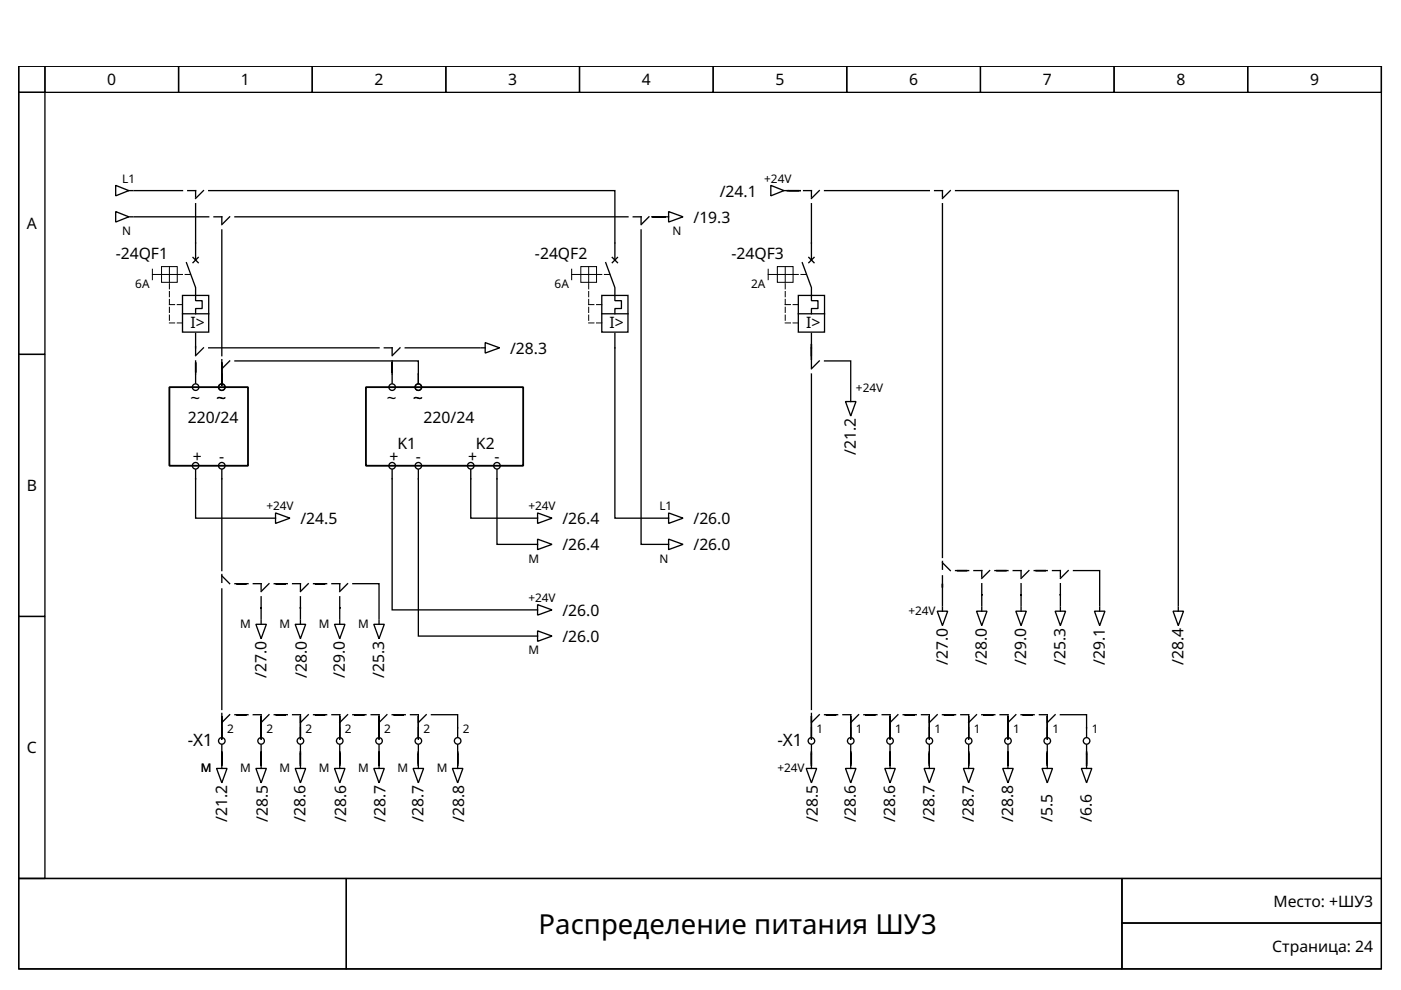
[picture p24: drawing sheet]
<svg xmlns="http://www.w3.org/2000/svg" width="297mm" height="210mm" viewBox="0 0 297 210" stroke-linecap="round" stroke-linejoin="round" font-family="sans-serif">
<defs><g id="words">
<text font-size="5.8" x="114.2" y="198.1">Распределение питания ШУ3</text>
<g font-size="3.6">
<text x="40.4" y="85.7">~</text>
<text x="45.9" y="85.7">~</text>
<text x="82" y="85.7">~</text>
<text x="87.6" y="85.7">~</text>
<text x="39.8" y="158.2">-X1</text>
<text x="164.8" y="158.2">-X1</text>
</g>
<g font-size="3.3">
<text x="22.7" y="18.1">0</text>
<text x="51.1" y="18.1">1</text>
<text x="79.4" y="18.1">2</text>
<text x="107.7" y="18.1">3</text>
<text x="136.1" y="18.1">4</text>
<text x="164.4" y="18.1">5</text>
<text x="192.8" y="18.1">6</text>
<text x="221.1" y="18.1">7</text>
<text x="249.4" y="18.1">8</text>
<text x="277.8" y="18.1">9</text>
<text x="152.6" y="41.7">/24.1</text>
<text x="147" y="47.2">/19.3</text>
<text x="5.7" y="48.6">A</text>
<text x="24.5" y="54.9">-24QF1</text>
<text x="113.4" y="54.9">-24QF2</text>
<text x="155.1" y="54.9">-24QF3</text>
<text x="40.4" y="69.6">I&gt;</text>
<text x="129.3" y="69.6">I&gt;</text>
<text x="170.9" y="69.6">I&gt;</text>
<text x="108.1" y="75">/28.3</text>
<text x="39.8" y="89.6">220/24</text>
<text x="89.8" y="89.6">220/24</text>
<text x="84.3" y="95.1">K1</text>
<text x="100.9" y="95.1">K2</text>
<text x="40.9" y="97.9">+</text>
<text x="46.5" y="97.9">-</text>
<text x="82.6" y="97.9">+</text>
<text x="88.1" y="97.9">-</text>
<text x="99.3" y="97.9">+</text>
<text x="104.8" y="97.9">-</text>
<text x="181.5" y="96.5" transform="rotate(-90 181.5 96.5)">/21.2</text>
<text x="5.7" y="104.2">B</text>
<text x="63.7" y="111.1">/24.5</text>
<text x="119.3" y="111.1">/26.4</text>
<text x="147" y="111.1">/26.0</text>
<text x="119.3" y="116.7">/26.4</text>
<text x="147" y="116.7">/26.0</text>
<text x="119.3" y="130.6">/26.0</text>
<text x="119.3" y="136.1">/26.0</text>
<text x="56.5" y="143.8" transform="rotate(-90 56.5 143.8)">/27.0</text>
<text x="65.1" y="143.8" transform="rotate(-90 65.1 143.8)">/28.0</text>
<text x="73.1" y="143.8" transform="rotate(-90 73.1 143.8)">/29.0</text>
<text x="81.5" y="143.8" transform="rotate(-90 81.5 143.8)">/25.3</text>
<text x="200.9" y="141" transform="rotate(-90 200.9 141)">/27.0</text>
<text x="209.3" y="141" transform="rotate(-90 209.3 141)">/28.0</text>
<text x="217.6" y="141" transform="rotate(-90 217.6 141)">/29.0</text>
<text x="225.9" y="141" transform="rotate(-90 225.9 141)">/25.3</text>
<text x="234.3" y="141" transform="rotate(-90 234.3 141)">/29.1</text>
<text x="250.9" y="141" transform="rotate(-90 250.9 141)">/28.4</text>
<text x="5.7" y="159.7">C</text>
<text x="48.1" y="174.3" transform="rotate(-90 48.1 174.3)">/21.2</text>
<text x="56.8" y="174.3" transform="rotate(-90 56.8 174.3)">/28.5</text>
<text x="64.8" y="174.3" transform="rotate(-90 64.8 174.3)">/28.6</text>
<text x="73.4" y="174.3" transform="rotate(-90 73.4 174.3)">/28.6</text>
<text x="81.8" y="174.3" transform="rotate(-90 81.8 174.3)">/28.7</text>
<text x="89.8" y="174.3" transform="rotate(-90 89.8 174.3)">/28.7</text>
<text x="98.4" y="174.3" transform="rotate(-90 98.4 174.3)">/28.8</text>
<text x="173.4" y="174.3" transform="rotate(-90 173.4 174.3)">/28.5</text>
<text x="181.5" y="174.3" transform="rotate(-90 181.5 174.3)">/28.6</text>
<text x="189.8" y="174.3" transform="rotate(-90 189.8 174.3)">/28.6</text>
<text x="198.2" y="174.3" transform="rotate(-90 198.2 174.3)">/28.7</text>
<text x="206.5" y="174.3" transform="rotate(-90 206.5 174.3)">/28.7</text>
<text x="214.8" y="174.3" transform="rotate(-90 214.8 174.3)">/28.8</text>
<text x="223.2" y="174.3" transform="rotate(-90 223.2 174.3)">/5.5</text>
<text x="231.5" y="174.3" transform="rotate(-90 231.5 174.3)">/6.6</text>
<text x="270" y="192.2">Место: +ШУ3</text>
<text x="269.7" y="201.8">Страница: 24</text>
</g>
<g font-size="2.5">
<text x="25.9" y="38.7">L1</text>
<text x="162" y="38.7">+24V</text>
<text x="25.9" y="49.9">N</text>
<text x="142.6" y="49.9">N</text>
<text x="28.7" y="61">6А</text>
<text x="117.6" y="61">6А</text>
<text x="159.3" y="61">2А</text>
<text x="181.5" y="83.2">+24V</text>
<text x="56.5" y="108.2">+24V</text>
<text x="112" y="108.2">+24V</text>
<text x="139.8" y="108.2">L1</text>
<text x="112" y="119.3">M</text>
<text x="139.8" y="119.3">N</text>
<text x="112" y="127.6">+24V</text>
<text x="192.6" y="130.4">+24V</text>
<text x="50.9" y="133.2">M</text>
<text x="59.3" y="133.2">M</text>
<text x="67.6" y="133.2">M</text>
<text x="75.9" y="133.2">M</text>
<text x="112" y="138.8">M</text>
<text x="48.1" y="155.4">2</text>
<text x="56.5" y="155.4">2</text>
<text x="64.8" y="155.4">2</text>
<text x="73.1" y="155.4">2</text>
<text x="81.5" y="155.4">2</text>
<text x="89.8" y="155.4">2</text>
<text x="98.1" y="155.4">2</text>
<text x="173.1" y="155.4">1</text>
<text x="181.5" y="155.4">1</text>
<text x="189.8" y="155.4">1</text>
<text x="198.2" y="155.4">1</text>
<text x="206.5" y="155.4">1</text>
<text x="214.8" y="155.4">1</text>
<text x="223.2" y="155.4">1</text>
<text x="231.5" y="155.4">1</text>
<text x="42.6" y="163.8">M</text>
<text x="50.9" y="163.8">M</text>
<text x="59.3" y="163.8">M</text>
<text x="67.6" y="163.8">M</text>
<text x="75.9" y="163.8">M</text>
<text x="84.3" y="163.8">M</text>
<text x="92.6" y="163.8">M</text>
<text x="164.8" y="163.8">+24V</text>
</g>
</g></defs>
<g fill="none" stroke="#000" stroke-width=".28">
<path d="M4 14h288.9v172.3h-288.9zM4 14h5.5v5.6h-5.5zM4 19.6h5.5v55.5h-5.5zM9.5 14h28.4v5.6h-28.4zM37.9 14h28.3v5.6h-28.3zM66.2 14h28.3v5.6h-28.3zM94.5 14h28.4v5.6h-28.4zM122.9 14h28.3v5.6h-28.3zM151.2 14h28.3v5.6h-28.3zM179.5 14h28.4v5.6h-28.4zM207.9 14h28.3v5.6h-28.3zM236.2 14h28.3v5.6h-28.3z"/>
<path d="M264.5 14h28.4v5.6h-28.4zM24.5 39.3l2.8 1.1-2.8 1.1zM163.4 39.3l2.8 1.1-2.8 1.1zM24.5 44.9l2.8 1.1-2.8 1.1zM27.3 46h.8M27.3 40.4h.8M28.4 46h15.8M28.4 40.4h10.3M39.5 55.7l2 5.3v2.7h1.4v1.7h-1.4v1.1M39.8 40.4h1.7v1.4M40.9 54.6l1.1 1.1M41.5 43.2v11.9"/>
<path d="M42 54.6l-1.1 1.1M43.1 40.4l-1.6 1.7M44.2 40.4h86.2v14.7M45.4 46h1.6v1.4M47 48.7v26.7M48.7 46l-1.7 1.6M49.8 46h83.3M128.4 55.7l2 5.3v2.7h1.4v1.7h-1.4v1.1M129.8 54.6l1.1 1.1M130.9 54.6l-1.1 1.1M134.3 46h1.6v1.4M135.9 48.7v66.7h4.7"/>
<path d="M137.6 46l-1.7 1.6M138.7 46h2.5h-3.1h2.5M140.9 46h.9M141.8 44.9l3 1.1-3 1.1zM166.2 40.4h.8M167.3 40.4h2.5h-3h2.5M170.1 55.7l1.9 5.3v2.7h1.4v1.7h-1.4v1.1M170.4 40.4h1.6v1.4M171.5 54.6l1.1 1.1M172 43.2v11.9M172.6 54.6l-1.1 1.1M173.7 40.4l-1.7 1.7"/>
<path d="M174.8 40.4h22.2M198.2 40.4h1.6v1.4M199.8 43.2v75M201.5 40.4l-1.7 1.7M202.6 40.4h47.2v88.1M4 75.1h5.5v55.6h-5.5zM38.7 62.6h5.5v7.8h-5.5zM38.7 66.5h5.5M41.5 76.5v4.8M41.5 70.7v4.4M43.1 73.7l-1.6 1.7M44.2 73.7h36.2"/>
<path d="M47 76.8v5zM47 76.3v1.6M47 79.3v2M48.7 76.5l-1.7 1.7M49.8 76.5h38.9v4.8M81.5 73.7h1.6v1.4M83.1 76.5v4.8M84.8 73.7l-1.7 1.7M85.9 73.7h15.9M102 73.7h.9M102.9 72.6l3 1.1-3 1.2zM127.6 62.6h5.5v7.8h-5.5z"/>
<path d="M127.6 66.5h5.5M130.4 70.7v39.2h10.2M169.3 62.6h5.5v7.8h-5.5zM169.3 66.5h5.5M172 79.3v71.1M172 76.3v1.6M172 70.7v5.6v-3.4v2.5M173.7 76.5l-1.7 1.7M174.8 76.5h5.6v7.5M41.5 99.6v10.3h15.8M47 99.6v21.4M83.1 99.6v29.7h29.8"/>
<path d="M88.7 99.6v35.3h24.2M99.8 99.6v10.3h13.1M105.4 99.6v15.8h7.5M179.3 85.1h2.2l-1.1 3.1zM180.4 84.3v.8M57.6 109.9h.8M58.4 108.8l3.1 1.1-3.1 1.1zM113.1 115.4h.9M113.1 109.9h.9M114 114.3l3 1.1-3 1.1zM114 108.8l3 1.1-3 1.1zM140.9 115.4h.9"/>
<path d="M140.9 109.9h.9M141.8 114.3l3 1.1-3 1.1zM141.8 108.8l3 1.1-3 1.1zM199.8 119v1.7M199.8 119.3l1.7 1.7M4 130.7h5.5v55.6h-5.5zM47 124.9v25.5M47 121.8v1.7M47 122.1l1.7 1.7M49.8 123.8h2.8M53.7 123.8h1.7v1.3M54.3 132.4h2.2l-1.1 3z"/>
<path d="M55.4 126.5v4.8M55.4 131.5v.9M57 123.8l-1.6 1.6M58.1 123.8h2.8M62 123.8h1.7v1.3M62.6 132.4h2.2l-1.1 3zM63.7 126.5v4.8M63.7 131.5v.9M65.4 123.8l-1.7 1.6M66.5 123.8h2.8M70.4 123.8h1.6v1.3M70.9 132.4h2.2l-1.1 3z"/>
<path d="M72 126.5v4.8M72 131.5v.9M73.7 123.8l-1.7 1.6M74.8 123.8h5.6v7.5M79.3 132.4h2.2l-1.1 3zM80.4 131.5v.9M113.1 134.9h.9M113.1 129.3h.9M114 133.8l3 1.1-3 1.1zM114 128.2l3 1.1-3 1.1zM198.7 129.6h2.2l-1.1 3zM199.8 122.1v6.4"/>
<path d="M199.8 128.8v.8M202.6 121h2.8M206.5 121h1.7v1.4M207 129.6h2.3l-1.1 3zM208.2 123.8v4.7M208.2 128.8v.8M209.8 121l-1.6 1.6M210.9 121h2.8M214.8 121h1.7v1.4M215.4 129.6h2.2l-1.1 3zM216.5 123.8v4.7M216.5 128.8v.8"/>
<path d="M218.2 121l-1.7 1.6M219.3 121h2.7M223.2 121h1.6v1.4M223.7 129.6h2.2l-1.1 3zM224.8 123.8v4.7M224.8 128.8v.8M226.5 121l-1.7 1.6M227.6 121h5.6v7.5M232 129.6h2.3l-1.1 3zM233.2 128.8v.8M248.7 129.6h2.2l-1.1 3zM249.8 128.8v.8"/>
<path d="M47 151.8v5zM47 157.9v4.5v-3.1v2.5M47 151.3v1.6M47 154.3v2M48.7 151.5l-1.7 1.7M49.8 151.5h2.8M53.7 151.5h1.7v1.4M55.4 151.8v5zM55.4 157.9v4.5v-3.1v2.5M55.4 154.3v2M57 151.5l-1.6 1.7M58.1 151.5h2.8"/>
<path d="M62 151.5h1.7v1.4M63.7 151.8v5zM63.7 157.9v4.5v-3.1v2.5M63.7 154.3v2M65.4 151.5l-1.7 1.7M66.5 151.5h2.8M70.4 151.5h1.6v1.4M72 151.8v5zM72 157.9v4.5v-3.1v2.5M72 154.3v2M73.7 151.5l-1.7 1.7M74.8 151.5h2.8"/>
<path d="M78.7 151.5h1.7v1.4M80.4 151.8v5zM80.4 157.9v4.5v-3.1v2.5M80.4 154.3v2M82 151.5l-1.6 1.7M83.1 151.5h2.8M87 151.5h1.7v1.4M88.7 151.8v5zM88.7 157.9v4.5v-3.1v2.5M88.7 154.3v2M90.4 151.5l-1.7 1.7M91.5 151.5h5.5v4.8"/>
<path d="M97 157.9v4.5v-3.1v2.5M172 151.8v5zM172 157.9v4.5v-3.1v2.5M172 151.3v1.6M172 154.3v2M173.7 151.5l-1.7 1.7M174.8 151.5h2.8M178.7 151.5h1.7v1.4M180.4 151.8v5zM180.4 157.9v4.5v-3.1v2.5M180.4 154.3v2M182 151.5l-1.6 1.7"/>
<path d="M183.1 151.5h2.8M187 151.5h1.7v1.4M188.7 151.8v5zM188.7 157.9v4.5v-3.1v2.5M188.7 154.3v2M190.4 151.5l-1.7 1.7M191.5 151.5h2.8M195.4 151.5h1.6v1.4M197 151.8v5zM197 157.9v4.5v-3.1v2.5M197 154.3v2M198.7 151.5l-1.7 1.7"/>
<path d="M199.8 151.5h2.8M203.7 151.5h1.7v1.4M205.4 151.8v5zM205.4 157.9v4.5v-3.1v2.5M205.4 154.3v2M207 151.5l-1.6 1.7M208.2 151.5h2.7M212 151.5h1.7v1.4M213.7 151.8v5zM213.7 157.9v4.5v-3.1v2.5M213.7 154.3v2M215.4 151.5l-1.7 1.7"/>
<path d="M216.5 151.5h2.8M220.4 151.5h1.6v1.4M222 151.8v5zM222 157.9v4.5v-3.1v2.5M222 154.3v2M223.7 151.5l-1.7 1.7M224.8 151.5h5.6v4.8M230.4 157.9v4.5v-3.1v2.5M45.9 162.9h2.2l-1.1 3.1zM47 162.1v.8M54.3 162.9h2.2l-1.1 3.1zM55.4 162.1v.8"/>
<path d="M62.6 162.9h2.2l-1.1 3.1zM63.7 162.1v.8M70.9 162.9h2.2l-1.1 3.1zM72 162.1v.8M79.3 162.9h2.2l-1.1 3.1zM80.4 162.1v.8M87.6 162.9h2.2l-1.1 3.1zM88.7 162.1v.8M95.9 162.9h2.2l-1.1 3.1zM97 162.1v.8M170.9 162.9h2.2l-1.1 3.1zM172 162.1v.8"/>
<path d="M179.3 162.9h2.2l-1.1 3.1zM180.4 162.1v.8M187.6 162.9h2.2l-1.1 3.1zM188.7 162.1v.8M195.9 162.9h2.3l-1.2 3.1zM197 162.1v.8M204.3 162.9h2.2l-1.1 3.1zM205.4 162.1v.8M212.6 162.9h2.2l-1.1 3.1zM213.7 162.1v.8M220.9 162.9h2.3l-1.2 3.1zM222 162.1v.8"/>
<path d="M229.3 162.9h2.2l-1.1 3.1zM230.4 162.1v.8M4 186.3h288.9v19.1h-288.9z"/>
<circle cx="41.5" cy="82.1" r=".69"/>
<circle cx="41.5" cy="98.8" r=".69"/>
<circle cx="47" cy="82.1" r=".69"/>
<circle cx="47" cy="98.8" r=".69"/>
<circle cx="83.1" cy="82.1" r=".69"/>
<circle cx="83.1" cy="98.8" r=".69"/>
<circle cx="88.7" cy="82.1" r=".69"/>
<circle cx="88.7" cy="98.8" r=".69"/>
<circle cx="99.8" cy="98.8" r=".69"/>
<circle cx="105.4" cy="98.8" r=".69"/>
<circle cx="47" cy="157.1" r=".69"/>
<circle cx="55.4" cy="157.1" r=".69"/>
<circle cx="63.7" cy="157.1" r=".69"/>
<circle cx="72" cy="157.1" r=".69"/>
<circle cx="80.4" cy="157.1" r=".69"/>
<circle cx="88.7" cy="157.1" r=".69"/>
<circle cx="97" cy="157.1" r=".69"/>
<circle cx="172" cy="157.1" r=".69"/>
<circle cx="180.4" cy="157.1" r=".69"/>
<circle cx="188.7" cy="157.1" r=".69"/>
<circle cx="197" cy="157.1" r=".69"/>
<circle cx="205.4" cy="157.1" r=".69"/>
<circle cx="213.7" cy="157.1" r=".69"/>
<circle cx="222" cy="157.1" r=".69"/>
<circle cx="230.4" cy="157.1" r=".69"/>
</g>
<g fill="none" stroke="#000" stroke-width=".21">
<path d="M32.3 57.1v2.2M32.3 58.2h5.3M34.2 56.5h3.4v3.4h-3.4zM35.9 56.5v3.4M121.2 57.1v2.2M121.2 58.2h5.3M123.1 56.5h3.4v3.4h-3.4zM124.8 56.5v3.4M162.9 57.1v2.2M162.9 58.2h5.2M164.8 56.5h3.3v3.4h-3.3zM166.5 56.5v3.4"/>
<path d="M4 186.3h69.4v19.1h-69.4zM73.4 186.3h164.5v19.1h-164.5zM237.9 186.3h55v9.4h-55zM237.9 195.7h55v9.7h-55z"/>
</g>
<path d="M35.9 82.1h16.7v16.7h-16.7zM77.6 82.1h33.3v16.7h-33.3z" fill="none" stroke="#000" stroke-width=".39"/>
<path d="M37.6 58.2h2.8M126.5 58.2h2.8M168.1 58.2h2.8M38.7 68.5h-2.8v-8.6M38.7 64.6h-2.8M127.6 68.5h-2.8v-8.6M127.6 64.6h-2.8M169.3 68.5h-2.8v-8.6M169.3 64.6h-2.8" fill="none" stroke="#000" stroke-width=".21" stroke-dasharray="1.1 .6"/>
<use href="#words"/>
</svg>
